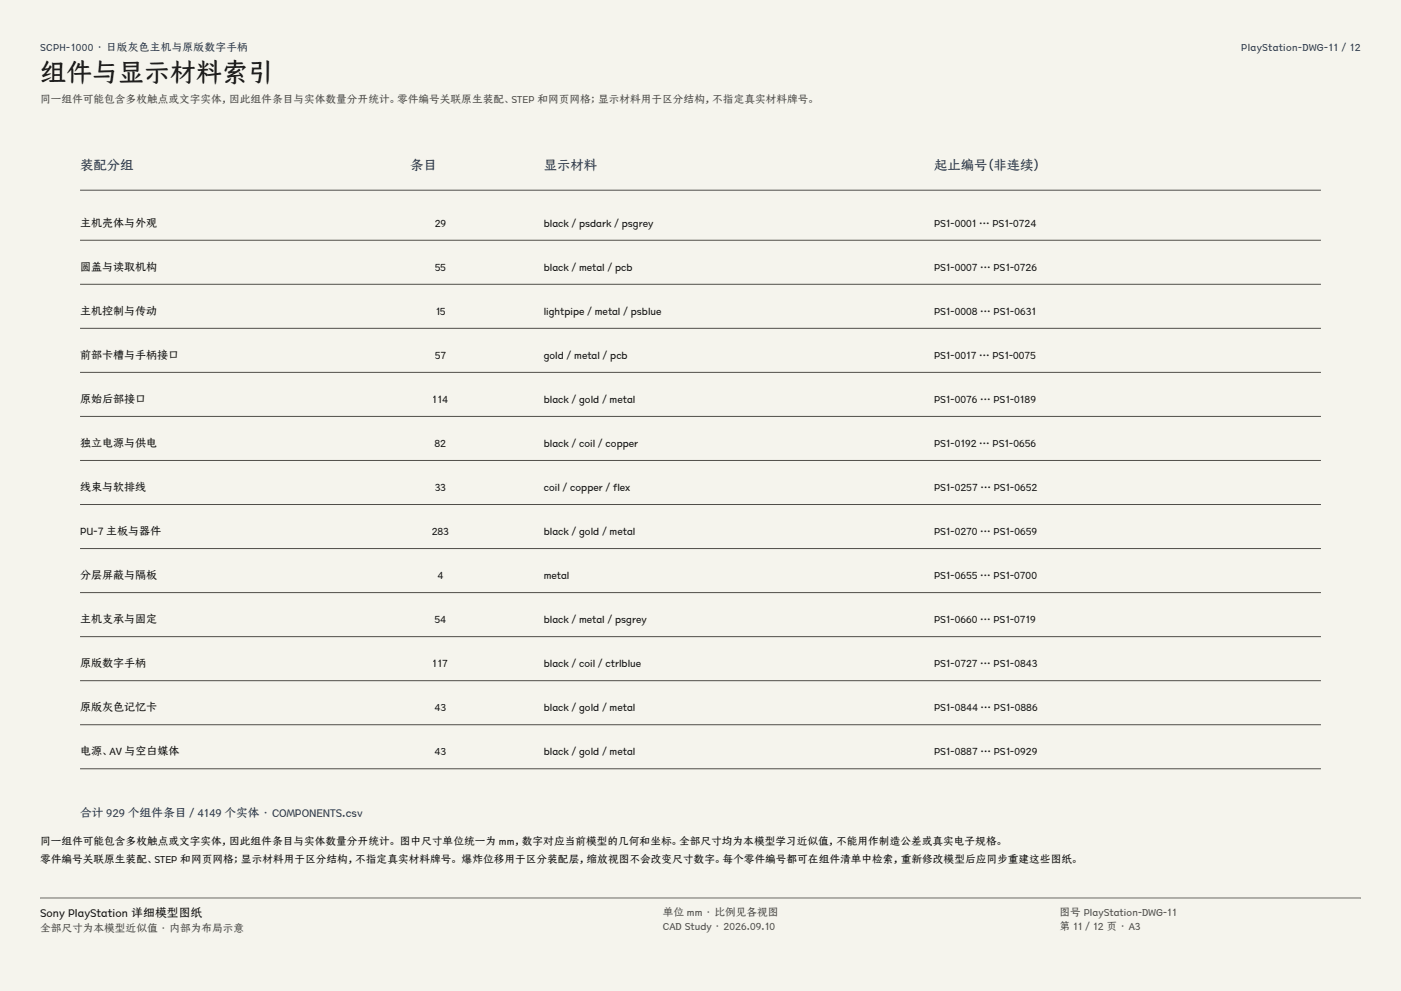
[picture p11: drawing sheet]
<svg xmlns="http://www.w3.org/2000/svg" width="420mm" height="297mm" viewBox="0 0 420 297" stroke-linecap="round" stroke-linejoin="round" font-family="sans-serif">
<defs><g id="words">
<text font-size="7.8" fill="#141413" x="12" y="24.7">组件与显示材料索引</text>
<g font-size="4" fill="#1b365d">
<text x="24" y="51">装配分组</text>
<text x="123" y="51">条目</text>
<text x="163" y="51">显示材料</text>
<text x="280" y="51">起止编号（非连续）</text>
</g>
<text font-size="3.5" fill="#1b365d" x="24" y="245">合计 929 个组件条目 / 4149 个实体 · COMPONENTS.csv</text>
<text font-size="3.5" fill="#141413" x="12" y="274.9">Sony PlayStation 详细模型图纸</text>
<g font-size="3.3" fill="#141413">
<text x="24" y="68">主机壳体与外观</text>
<text x="24" y="81.2">圆盖与读取机构</text>
<text x="24" y="94.4">主机控制与传动</text>
<text x="24" y="107.6">前部卡槽与手柄接口</text>
<text x="24" y="120.8">原始后部接口</text>
<text x="24" y="134">独立电源与供电</text>
<text x="24" y="147.2">线束与软排线</text>
<text x="24" y="160.4">PU-7 主板与器件</text>
<text x="24" y="173.6">分层屏蔽与隔板</text>
<text x="24" y="186.8">主机支承与固定</text>
<text x="24" y="200">原版数字手柄</text>
<text x="24" y="213.2">原版灰色记忆卡</text>
<text x="24" y="226.4">电源、AV 与空白媒体</text>
</g>
<g font-size="3.2" fill="#1b365d">
<text x="12" y="15.3">SCPH-1000 · 日版灰色主机与原版数字手柄</text>
<text x="372.1" y="15.3">PlayStation-DWG-11 / 12</text>
</g>
<g font-size="3.2" fill="#504e49">
<text x="12" y="30.9">同一组件可能包含多枚触点或文字实体，因此组件条目与实体数量分开统计。零件编号关联原生装配、STEP 和网页网格；显示材料用于区分结构，不指定真实材料牌号。</text>
<text x="198.7" y="274.5">单位 mm · 比例见各视图</text>
<text x="317.6" y="274.5">图号 PlayStation-DWG-11</text>
<text x="12" y="279.3">全部尺寸为本模型近似值 · 内部为布局示意</text>
<text x="198.7" y="278.8">CAD Study · 2026.09.10</text>
<text x="317.6" y="278.8">第 11 / 12 页 · A3</text>
</g>
<g font-size="3.2" fill="#141413">
<text x="130.3" y="68">29</text>
<text x="163" y="68">black / psdark / psgrey</text>
<text x="280" y="68">PS1-0001 … PS1-0724</text>
<text x="130.3" y="81.2">55</text>
<text x="163" y="81.2">black / metal / pcb</text>
<text x="280" y="81.2">PS1-0007 … PS1-0726</text>
<text x="130.4" y="94.4">15</text>
<text x="163" y="94.4">lightpipe / metal / psblue</text>
<text x="280" y="94.4">PS1-0008 … PS1-0631</text>
<text x="130.3" y="107.6">57</text>
<text x="163" y="107.6">gold / metal / pcb</text>
<text x="280" y="107.6">PS1-0017 … PS1-0075</text>
<text x="129.7" y="120.8">114</text>
<text x="163" y="120.8">black / gold / metal</text>
<text x="280" y="120.8">PS1-0076 … PS1-0189</text>
<text x="130.2" y="134">82</text>
<text x="163" y="134">black / coil / copper</text>
<text x="280" y="134">PS1-0192 … PS1-0656</text>
<text x="130.3" y="147.2">33</text>
<text x="163" y="147.2">coil / copper / flex</text>
<text x="280" y="147.2">PS1-0257 … PS1-0652</text>
<text x="129.4" y="160.4">283</text>
<text x="163" y="160.4">black / gold / metal</text>
<text x="280" y="160.4">PS1-0270 … PS1-0659</text>
<text x="131.1" y="173.6">4</text>
<text x="163" y="173.6">metal</text>
<text x="280" y="173.6">PS1-0655 … PS1-0700</text>
<text x="130.3" y="186.8">54</text>
<text x="163" y="186.8">black / metal / psgrey</text>
<text x="280" y="186.8">PS1-0660 … PS1-0719</text>
<text x="129.8" y="200">117</text>
<text x="163" y="200">black / coil / ctrlblue</text>
<text x="280" y="200">PS1-0727 … PS1-0843</text>
<text x="130.3" y="213.2">43</text>
<text x="163" y="213.2">black / gold / metal</text>
<text x="280" y="213.2">PS1-0844 … PS1-0886</text>
<text x="130.3" y="226.4">43</text>
<text x="163" y="226.4">black / gold / metal</text>
<text x="280" y="226.4">PS1-0887 … PS1-0929</text>
<text x="12" y="253.3">同一组件可能包含多枚触点或文字实体，因此组件条目与实体数量分开统计。 图中尺寸单位统一为 mm，数字对应当前模型的几何和坐标。全部尺寸均为本模型学习近似值，不能用作制造公差或真实电子规格。</text>
<text x="12" y="258.6">零件编号关联原生装配、STEP 和网页网格；显示材料用于区分结构，不指定真实材料牌号。 爆炸位移用于区分装配层，缩放视图不会改变尺寸数字。每个零件编号都可在组件清单中检索，重新修改模型后应同步重建这些图纸。</text>
</g>
</g></defs>
<g fill="#f5f4ed">
<path d="M0 0h420v297h-420z"/>
<path d="M12 12h396v275h-396z"/>
</g>
<g fill="none" stroke="#504e49" stroke-width=".3">
<path d="M24 57h372M24 72h372M24 85.2h372M24 98.4h372M24 111.6h372M24 124.8h372M24 138h372M24 151.2h372M24 164.4h372M24 177.6h372M24 190.8h372M24 204h372"/>
<path d="M24 217.2h372M24 230.4h372"/>
</g>
<path d="M12 269.3h396zM12 269h396v.3h-396z" fill-rule="evenodd" fill="#504e49"/>
<use href="#words"/>
</svg>
